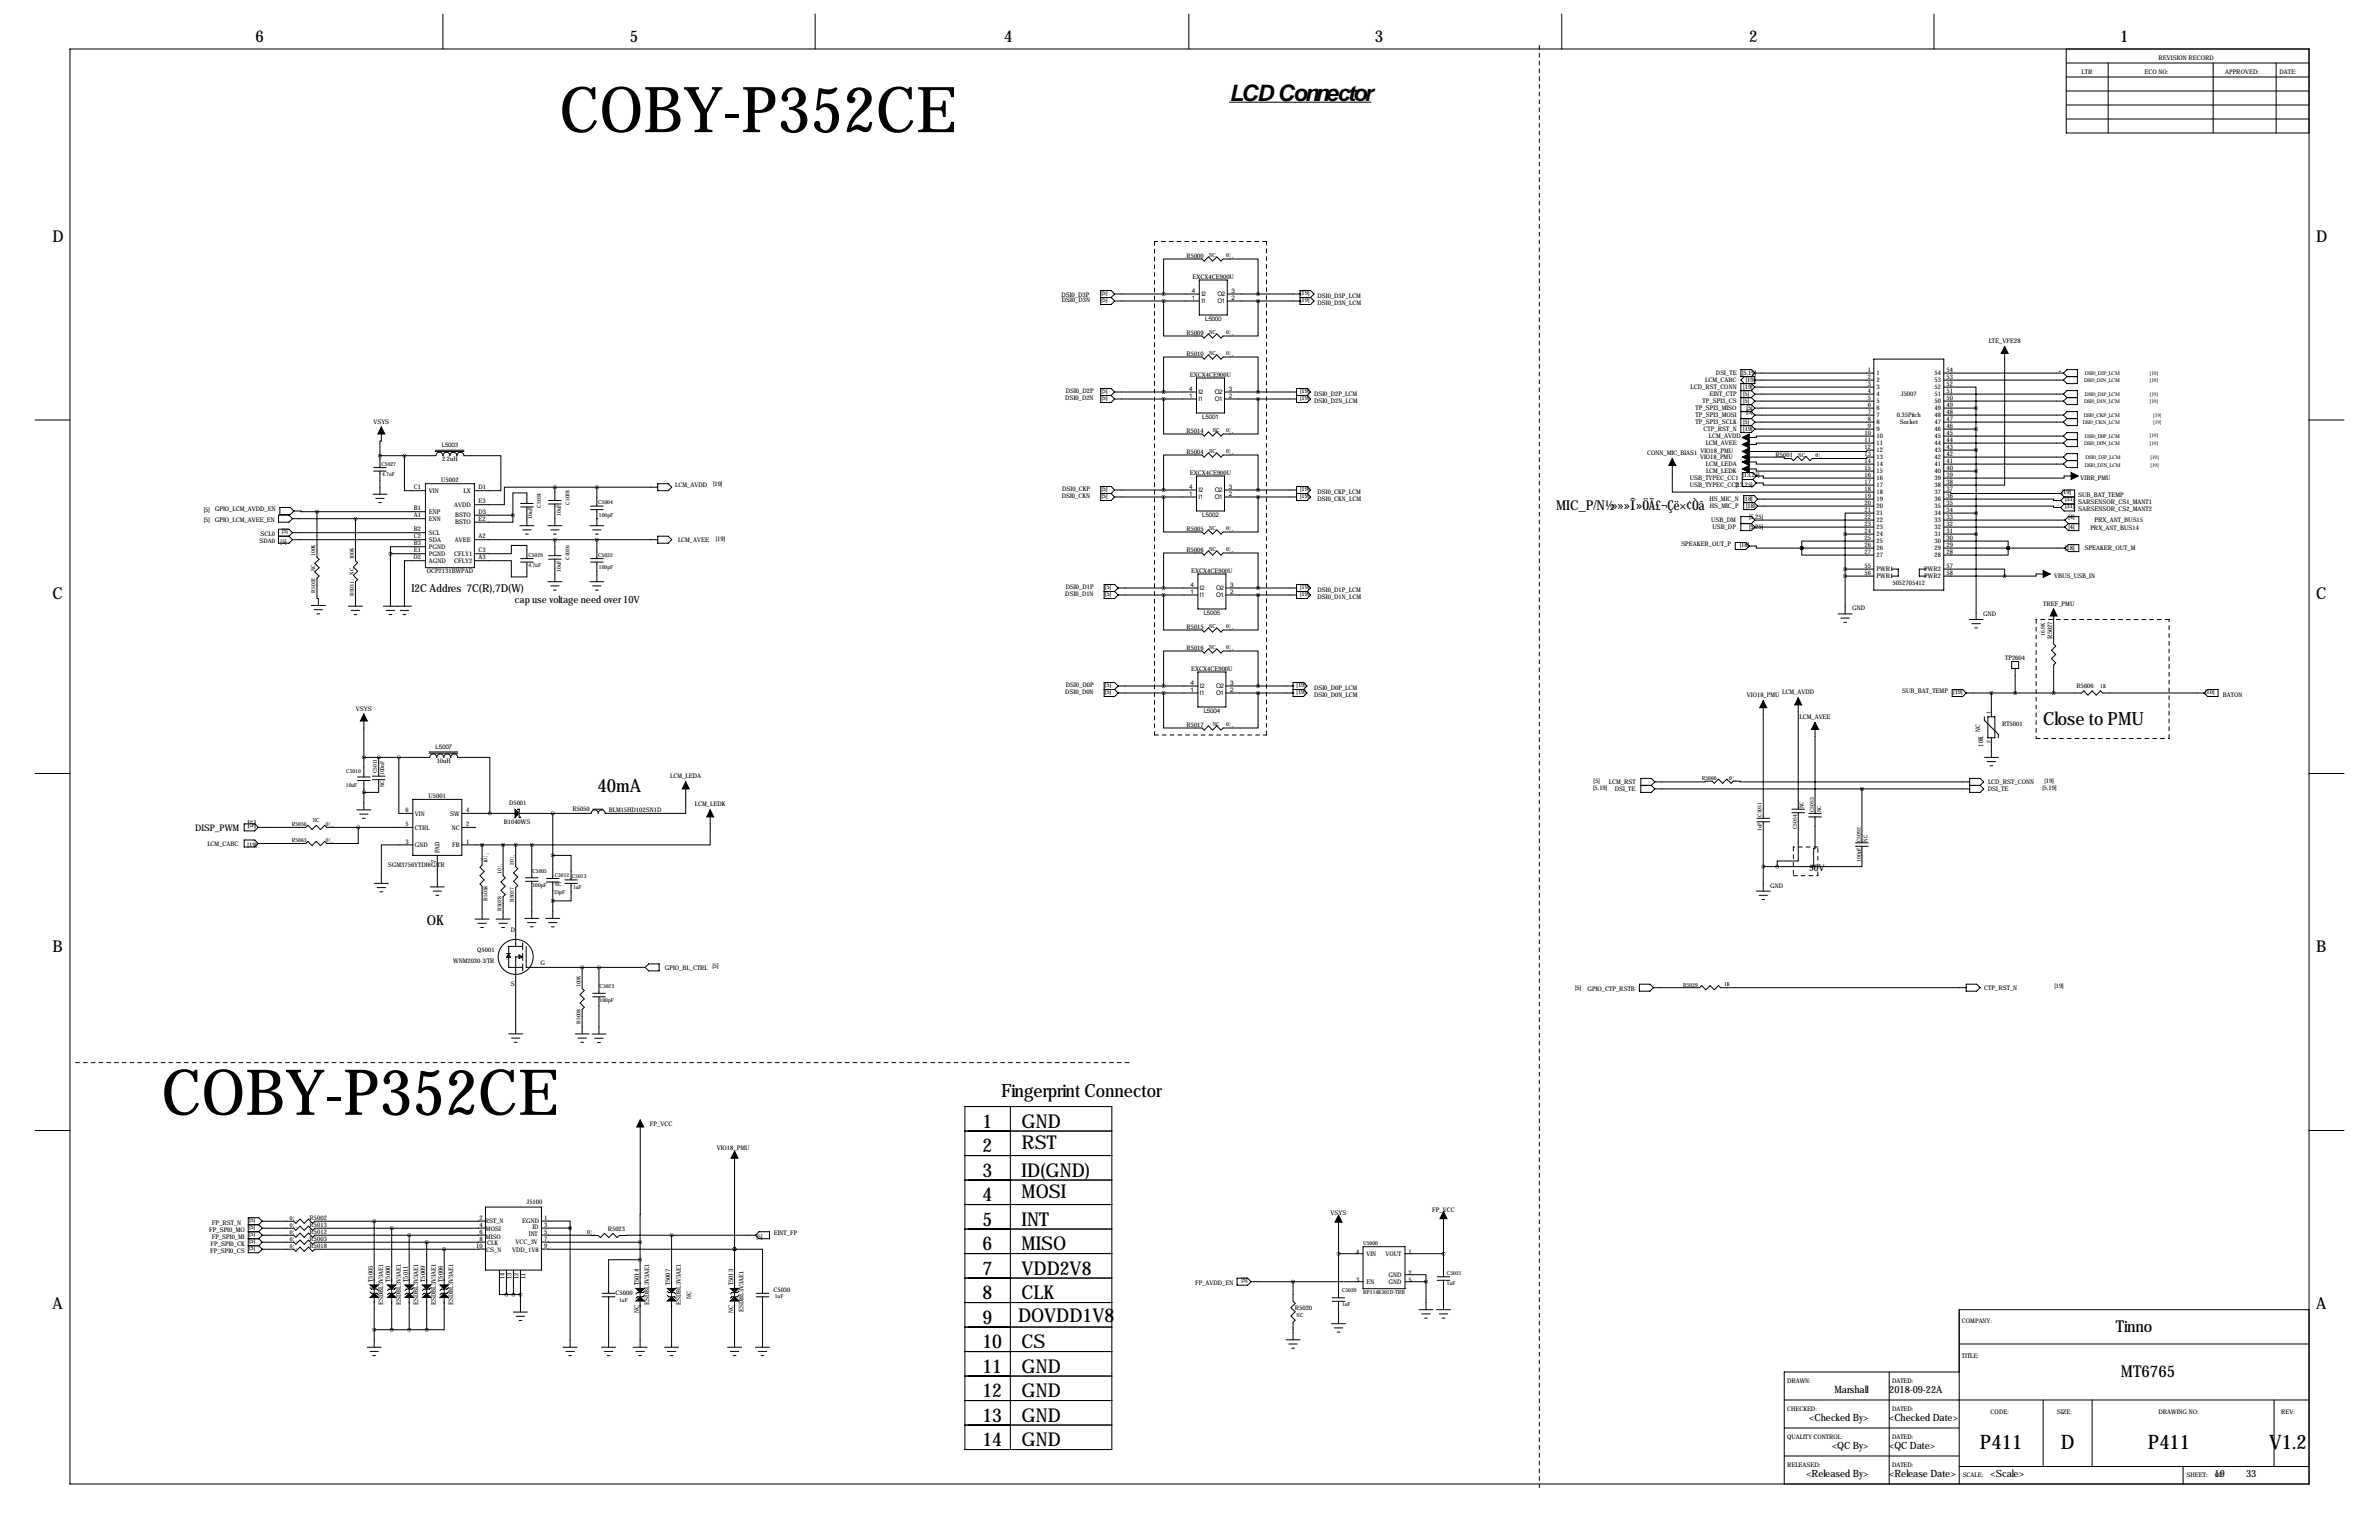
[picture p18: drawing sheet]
<svg xmlns="http://www.w3.org/2000/svg" width="864mm" height="559mm" viewBox="0 0 864 559" stroke-linecap="round" stroke-linejoin="round" font-family="sans-serif">
<defs><g id="words">
<g font-size="23">
<text x="203.1" y="48">COBY-P352CE</text>
<text x="58.6" y="404.5">COBY-P352CE</text>
</g>
<text font-size="8.2" x="446.3" y="36.6">LCD Connector</text>
<g font-size="7.3">
<text x="718.7" y="525.7">P411</text>
<text x="748.1" y="525.7">D</text>
<text x="779.7" y="525.7">P411</text>
<text x="823.7" y="525.7">V1.2</text>
</g>
<g font-size="6.9">
<text x="356.6" y="409.1">1</text>
<text x="370.8" y="409.1">GND</text>
<text x="356.6" y="418">2</text>
<text x="370.8" y="416.8">RST</text>
<text x="356.6" y="426.9">3</text>
<text x="370.8" y="426.9">ID(GND)</text>
<text x="356.6" y="435.8">4</text>
<text x="370.8" y="434.5">MOSI</text>
<text x="356.6" y="444.7">5</text>
<text x="370.8" y="444.7">INT</text>
<text x="356.6" y="453.6">6</text>
<text x="370.8" y="453.6">MISO</text>
<text x="356.6" y="462.5">7</text>
<text x="370.8" y="462.5">VDD2V8</text>
<text x="356.6" y="471.4">8</text>
<text x="370.8" y="471.4">CLK</text>
<text x="369.6" y="479.8">DOVDD1V8</text>
<text x="356.6" y="480.3">9</text>
<text x="356.6" y="489.2">10</text>
<text x="370.8" y="489.2">CS</text>
<text x="356.6" y="498">11</text>
<text x="370.8" y="498">GND</text>
<text x="356.6" y="506.9">12</text>
<text x="370.8" y="506.9">GND</text>
<text x="356.6" y="515.8">13</text>
<text x="370.8" y="515.8">GND</text>
<text x="356.6" y="524.7">14</text>
<text x="370.8" y="524.7">GND</text>
</g>
<g font-size="6.6">
<text x="741.7" y="262.9">Close to PMU</text>
<text x="216.9" y="287.3">40mA</text>
<text x="363.4" y="398.2">Fingerprint Connector</text>
</g>
<g font-size="5.9">
<text x="92.7" y="15.2">6</text>
<text x="228.6" y="15.2">5</text>
<text x="364.5" y="15.2">4</text>
<text x="499.1" y="15.2">3</text>
<text x="635" y="15.2">2</text>
<text x="769.6" y="15.2">1</text>
<text x="19" y="87.6">D</text>
<text x="840.7" y="87.6">D</text>
<text x="19" y="217.2">C</text>
<text x="840.7" y="217.2">C</text>
<text x="19" y="345.4">B</text>
<text x="840.7" y="345.4">B</text>
<text x="19" y="475">A</text>
<text x="840.7" y="475">A</text>
<text x="768.1" y="483.3">Tinno</text>
<text x="769.9" y="499.8">MT6765</text>
</g>
<g font-size="4.9">
<text x="564.9" y="185.2">MIC_P/N½»»»Î»ÖÃ£¬Çë×¢Òâ</text>
<text x="154.9" y="335.8">OK</text>
</g>
<text font-size="4" x="149.4" y="214.9">I2C Addres 7C(R),7D(W)</text>
<g font-size="3.6">
<text x="186.9" y="218.7">cap use voltage need over 10V</text>
<text x="665.9" y="505.4">Marshall</text>
<text x="685.8" y="505.4">2018-09-22A</text>
<text x="656.8" y="515.6">&lt;Checked By&gt;</text>
<text x="685.8" y="515.6">&lt;Checked Date&gt;</text>
<text x="665.1" y="525.7">&lt;QC By&gt;</text>
<text x="685.8" y="525.7">&lt;QC Date&gt;</text>
<text x="655.7" y="535.9">&lt;Released By&gt;</text>
<text x="685.8" y="535.9">&lt;Release Date&gt;</text>
<text x="722.6" y="535.9">&lt;Scale&gt;</text>
<text x="803.9" y="535.9">19</text>
<text x="815.3" y="535.9">33</text>
</g>
<g font-size="3.3">
<text x="89.8" y="299.9">[5]</text>
<text x="70.9" y="301.5">DISP_PWM</text>
<text x="656.8" y="316.1">50V</text>
</g>
<text font-size="2.4" x="719.9" y="270.9" transform="rotate(-90 719.9 270.9)">10K</text>
<g font-size="2.3">
<text x="783.6" y="21.6">REVISION RECORD</text>
<text x="755.6" y="26.7">LTR</text>
<text x="778.5" y="26.7">ECO NO:</text>
<text x="807.7" y="26.7">APPROVED:</text>
<text x="827.5" y="26.7">DATE:</text>
<text x="430.7" y="93.5">R5000</text>
<text x="432.9" y="101.1">EXCX4CE900U</text>
<text x="385.3" y="107.7">DSI0_D3P</text>
<text x="399.8" y="106.9">[5]</text>
<text x="432.6" y="106.2">4</text>
<text x="436.1" y="107.4">I2</text>
<text x="442" y="107.4">O2</text>
<text x="447" y="106.2">3</text>
<text x="471.9" y="106.9">[19]</text>
<text x="478.3" y="107.9">DSI0_D3P_LCM</text>
<text x="385.5" y="109.5">DSI0_D3N</text>
<text x="399.8" y="109.5">[5]</text>
<text x="432.6" y="108.7">1</text>
<text x="436.1" y="110">I1</text>
<text x="442" y="110">O1</text>
<text x="447" y="108.7">2</text>
<text x="471.9" y="109.5">[19]</text>
<text x="478.3" y="110.5">DSI0_D3N_LCM</text>
<text x="437.5" y="116.3">L5000</text>
<text x="430.7" y="121.4">R5009</text>
<text x="721.9" y="124.5">LTE_VFE28</text>
<text x="430.7" y="129">R5010</text>
<text x="431.9" y="136.7">EXCX4CE900U</text>
<text x="622.9" y="136.1">DSI_TE</text>
<text x="632.4" y="136.2">[5,19]</text>
<text x="678" y="135.1">1</text>
<text x="678" y="137.7">2</text>
<text x="681.2" y="135.9">1</text>
<text x="702.2" y="135.9">54</text>
<text x="706.6" y="137.7">53</text>
<text x="706.6" y="135.1">54</text>
<text x="386.9" y="142.5">DSI0_D2P</text>
<text x="399.8" y="142.5">[5]</text>
<text x="431.6" y="141.7">4</text>
<text x="435.1" y="143">I2</text>
<text x="441" y="143">O2</text>
<text x="446" y="141.7">3</text>
<text x="471.9" y="142.5">[19]</text>
<text x="477" y="143.5">DSI0_D2P_LCM</text>
<text x="613.7" y="141.2">LCD_RST_CONN</text>
<text x="619" y="138.7">LCM_CABC</text>
<text x="620.5" y="143.8">EINT_CTP</text>
<text x="632.8" y="143.8">[5]</text>
<text x="632.8" y="141.2">[19]</text>
<text x="633.7" y="138.7">[19]</text>
<text x="678" y="140.2">3</text>
<text x="678" y="142.7">4</text>
<text x="681.2" y="138.4">2</text>
<text x="681.2" y="141">3</text>
<text x="681.2" y="143.5">4</text>
<text x="690" y="143.8">J5007</text>
<text x="702.2" y="143.5">51</text>
<text x="702.2" y="141">52</text>
<text x="702.2" y="138.4">53</text>
<text x="706.6" y="142.7">51</text>
<text x="706.6" y="140.2">52</text>
<text x="386.7" y="145">DSI0_D2N</text>
<text x="399.8" y="145">[5]</text>
<text x="431.6" y="144.3">1</text>
<text x="435.1" y="145.5">I1</text>
<text x="441" y="145.5">O1</text>
<text x="446" y="144.3">2</text>
<text x="471.9" y="145">[19]</text>
<text x="477" y="146.1">DSI0_D2N_LCM</text>
<text x="615.5" y="148.8">TP_SPI3_MISO</text>
<text x="618" y="146.3">TP_SPI3_CS</text>
<text x="632.8" y="146.3">[5]</text>
<text x="634" y="148.9">[5]</text>
<text x="678" y="145.3">5</text>
<text x="678" y="147.8">6</text>
<text x="681.2" y="146.1">5</text>
<text x="681.2" y="148.6">6</text>
<text x="702.2" y="148.6">49</text>
<text x="702.2" y="146.1">50</text>
<text x="706.6" y="147.8">49</text>
<text x="706.6" y="145.3">50</text>
<text x="135.5" y="153.7">VSYS</text>
<text x="436.5" y="151.9">L5001</text>
<text x="615.5" y="151.4">TP_SPI3_MOSI</text>
<text x="615.5" y="153.9">TP_SPI3_SCLK</text>
<text x="632.8" y="153.9">[5]</text>
<text x="634" y="150.1">[5]</text>
<text x="678" y="150.4">7</text>
<text x="678" y="152.9">8</text>
<text x="678" y="155.4">9</text>
<text x="681.2" y="151.1">7</text>
<text x="681.2" y="153.7">8</text>
<text x="688.6" y="151.4">0.35Pitch</text>
<text x="689.6" y="153.9">Socket</text>
<text x="702.2" y="153.7">47</text>
<text x="702.2" y="151.1">48</text>
<text x="706.6" y="155.4">46</text>
<text x="706.6" y="152.9">47</text>
<text x="706.6" y="150.4">48</text>
<text x="430.7" y="157">R5014</text>
<text x="618.4" y="156.5">CTP_RST_N</text>
<text x="619.2" y="161.3">LCM_AVEE</text>
<text x="620.3" y="158.8">LCM_AVDD</text>
<text x="632.8" y="156.5">[19]</text>
<text x="676.8" y="158">10</text>
<text x="676.8" y="160.5">11</text>
<text x="681.2" y="156.2">9</text>
<text x="681.2" y="158.8">10</text>
<text x="681.2" y="161.3">11</text>
<text x="702.2" y="161.3">44</text>
<text x="702.2" y="158.8">45</text>
<text x="702.2" y="156.2">46</text>
<text x="706.6" y="160.5">44</text>
<text x="706.6" y="158">45</text>
<text x="160.4" y="162.3">L5003</text>
<text x="160.5" y="167.4">2.2uH</text>
<text x="430.7" y="164.6">R5004</text>
<text x="597.9" y="165.1">CONN_MIC_BIAS1</text>
<text x="617.1" y="166.6">VIO18_PMU</text>
<text x="617.3" y="164.5">VIO18_PMU</text>
<text x="644.5" y="165.9">R5001</text>
<text x="676.8" y="163.1">12</text>
<text x="676.8" y="165.6">13</text>
<text x="681.2" y="163.8">12</text>
<text x="681.2" y="166.4">13</text>
<text x="702.2" y="166.4">42</text>
<text x="702.2" y="163.8">43</text>
<text x="706.6" y="165.6">42</text>
<text x="706.6" y="163.1">43</text>
<text x="431.9" y="172.2">EXCX4CE900U</text>
<text x="613.4" y="174">USB_TYPEC_CC1</text>
<text x="619.2" y="168.9">LCM_LEDA</text>
<text x="619.3" y="171.4">LCM_LEDK</text>
<text x="632.5" y="173">[13,25]</text>
<text x="676.8" y="168.1">14</text>
<text x="676.8" y="170.7">15</text>
<text x="676.8" y="173.2">16</text>
<text x="681.2" y="168.9">14</text>
<text x="681.2" y="171.5">15</text>
<text x="681.2" y="174">16</text>
<text x="702.2" y="174">39</text>
<text x="702.2" y="171.5">40</text>
<text x="702.2" y="168.9">41</text>
<text x="706.6" y="173.2">39</text>
<text x="706.6" y="170.7">40</text>
<text x="706.6" y="168.1">41</text>
<text x="755.3" y="174">VIBR_PMU</text>
<text x="150.3" y="177.5">C1</text>
<text x="155.7" y="178.8">VIN</text>
<text x="160.2" y="175">U5002</text>
<text x="168.3" y="178.8">LX</text>
<text x="173.7" y="177.5">D1</text>
<text x="245.1" y="176.5">LCM_AVDD</text>
<text x="258.8" y="176.3">[19]</text>
<text x="385.6" y="178.1">DSI0_CKP</text>
<text x="399.8" y="178.1">[5]</text>
<text x="431.6" y="179.8">1</text>
<text x="431.6" y="177.3">4</text>
<text x="435.1" y="178.6">I2</text>
<text x="441" y="178.6">O2</text>
<text x="446" y="177.3">3</text>
<text x="446" y="179.8">2</text>
<text x="471.9" y="178.1">[19]</text>
<text x="478.3" y="179.1">DSI0_CKP_LCM</text>
<text x="613.4" y="176.5">USB_TYPEC_CC2</text>
<text x="629.9" y="176.8">[13,25]</text>
<text x="676.8" y="175.8">17</text>
<text x="676.8" y="178.3">18</text>
<text x="681.2" y="176.5">17</text>
<text x="681.2" y="179.1">18</text>
<text x="702.2" y="179.1">37</text>
<text x="702.2" y="176.5">38</text>
<text x="706.6" y="178.3">37</text>
<text x="706.6" y="175.8">38</text>
<text x="748.4" y="179.3">[19]</text>
<text x="74" y="185.7">[5]</text>
<text x="77.9" y="185.4">GPIO_LCM_AVDD_EN</text>
<text x="150.3" y="185.2">B1</text>
<text x="164.9" y="183.9">AVDD</text>
<text x="173.7" y="182.6">E3</text>
<text x="385.5" y="180.6">DSI0_CKN</text>
<text x="399.8" y="180.6">[5]</text>
<text x="435.1" y="181.1">I1</text>
<text x="441" y="181.1">O1</text>
<text x="471.9" y="180.6">[19]</text>
<text x="478.3" y="181.6">DSI0_CKN_LCM</text>
<text x="620.5" y="181.9">HS_MIC_N</text>
<text x="620.6" y="184.4">HS_MIC_P</text>
<text x="632.8" y="181.6">[18]</text>
<text x="633.9" y="184.4">[18]</text>
<text x="676.8" y="180.8">19</text>
<text x="676.8" y="183.4">20</text>
<text x="676.8" y="185.9">21</text>
<text x="681.2" y="181.6">19</text>
<text x="681.2" y="184.2">20</text>
<text x="702.2" y="184.2">35</text>
<text x="702.2" y="181.6">36</text>
<text x="706.6" y="185.9">34</text>
<text x="706.6" y="183.4">35</text>
<text x="706.6" y="180.8">36</text>
<text x="749.7" y="184.4">[31]</text>
<text x="749.7" y="181.9">[31]</text>
<text x="754.4" y="185.4">SARSENSOR_CS2_MANT2</text>
<text x="754.4" y="182.9">SARSENSOR_CS1_MANT1</text>
<text x="754.4" y="180.3">SUB_BAT_TEMP</text>
<text x="74" y="189.5">[5]</text>
<text x="78" y="189.5">GPIO_LCM_AVEE_EN</text>
<text x="150.3" y="187.7">A1</text>
<text x="155.7" y="186.4">ENP</text>
<text x="155.7" y="189">ENN</text>
<text x="165.3" y="187.7">BSTO</text>
<text x="165.3" y="190.3">BSTO</text>
<text x="173.7" y="186.4">D3</text>
<text x="173.7" y="189">E2</text>
<text x="436.5" y="187.5">L5002</text>
<text x="621.2" y="189.5">USB_DM</text>
<text x="634.9" y="188.2">[5,25]</text>
<text x="676.8" y="188.5">22</text>
<text x="676.8" y="191">23</text>
<text x="681.2" y="186.7">21</text>
<text x="681.2" y="189.2">22</text>
<text x="681.2" y="191.8">23</text>
<text x="702.2" y="191.8">32</text>
<text x="702.2" y="189.2">33</text>
<text x="702.2" y="186.7">34</text>
<text x="706.6" y="191">32</text>
<text x="706.6" y="188.5">33</text>
<text x="750.9" y="188.2">[4]</text>
<text x="760.3" y="189.5">PRX_ANT_BUS15</text>
<text x="94.2" y="197.1">SDA0</text>
<text x="94.6" y="194.6">SCL0</text>
<text x="101.8" y="197.4">[5]</text>
<text x="102.3" y="193.6">[5]</text>
<text x="150.3" y="192.8">B2</text>
<text x="150.3" y="195.3">C2</text>
<text x="150.3" y="197.9">B3</text>
<text x="155.7" y="194.1">SCL</text>
<text x="155.7" y="196.6">SDA</text>
<text x="165.1" y="196.6">AVEE</text>
<text x="173.7" y="195.3">A2</text>
<text x="246.1" y="196.6">LCM_AVEE</text>
<text x="259.8" y="196.4">[19]</text>
<text x="430.7" y="192.5">R5005</text>
<text x="621.6" y="192">USB_DP</text>
<text x="634.9" y="192">[5,25]</text>
<text x="676.8" y="193.5">24</text>
<text x="676.8" y="196.1">25</text>
<text x="681.2" y="194.3">24</text>
<text x="681.2" y="196.9">25</text>
<text x="702.2" y="196.9">30</text>
<text x="702.2" y="194.3">31</text>
<text x="706.6" y="196.1">30</text>
<text x="706.6" y="193.5">31</text>
<text x="750.9" y="192">[4]</text>
<text x="758.8" y="192.3">PRX_ANT_BUS14</text>
<text x="150.1" y="202.9">D2</text>
<text x="150.3" y="200.4">E1</text>
<text x="155.7" y="201.7">PGND</text>
<text x="155.7" y="199.1">PGND</text>
<text x="164.9" y="201.7">CFLY1</text>
<text x="173.7" y="200.4">C3</text>
<text x="173.7" y="202.9">A3</text>
<text x="430.7" y="200.2">R5006</text>
<text x="610.3" y="198.1">SPEAKER_OUT_P</text>
<text x="631.6" y="198.4">[18]</text>
<text x="676.8" y="198.6">26</text>
<text x="676.8" y="201.2">27</text>
<text x="681.2" y="199.4">26</text>
<text x="681.2" y="201.9">27</text>
<text x="702.2" y="201.9">28</text>
<text x="702.2" y="199.4">29</text>
<text x="706.6" y="201.2">28</text>
<text x="706.6" y="198.6">29</text>
<text x="749.7" y="199.7">[18]</text>
<text x="756.8" y="199.6">SPEAKER_OUT_M</text>
<text x="154.9" y="208">OCP2131BWPAD</text>
<text x="155.7" y="204.2">AGND</text>
<text x="164.9" y="204.2">CFLY2</text>
<text x="432.4" y="207.8">EXCX4CE900U</text>
<text x="676.8" y="208.8">56</text>
<text x="676.8" y="206.2">55</text>
<text x="681.2" y="209.6">PWR1</text>
<text x="681.2" y="207">PWR1</text>
<text x="698.5" y="207">PWR2</text>
<text x="698.5" y="209.6">PWR2</text>
<text x="706.6" y="206.2">57</text>
<text x="706.6" y="208.8">58</text>
<text x="745.7" y="209.6">VBUS_USB_IN</text>
<text x="386.9" y="213.6">DSI0_D1P</text>
<text x="401.1" y="213.6">[5]</text>
<text x="432.1" y="215.4">1</text>
<text x="432.1" y="212.9">4</text>
<text x="435.6" y="214.1">I2</text>
<text x="441.5" y="214.1">O2</text>
<text x="446.5" y="212.9">3</text>
<text x="446.5" y="215.4">2</text>
<text x="471.9" y="213.6">[19]</text>
<text x="478.3" y="214.6">DSI0_D1P_LCM</text>
<text x="687" y="212.3">5052705412</text>
<text x="386.7" y="216.2">DSI0_D1N</text>
<text x="401.1" y="216.2">[5]</text>
<text x="435.6" y="216.7">I1</text>
<text x="441.5" y="216.7">O1</text>
<text x="471.9" y="216.2">[19]</text>
<text x="478.3" y="217.2">DSI0_D1N_LCM</text>
<text x="672.3" y="221.5">GND</text>
<text x="741.7" y="219.7">TREF_PMU</text>
<text x="437" y="223">L5005</text>
<text x="719.9" y="223.5">GND</text>
<text x="430.7" y="228.1">R5015</text>
<text x="745" y="231.8" transform="rotate(-90 745 231.8)">R5627</text>
<text x="430.7" y="235.7">R5016</text>
<text x="727.9" y="239.5">TP2604</text>
<text x="432.4" y="243.3">EXCX4CE900U</text>
<text x="386.7" y="251.7">DSI0_D0N</text>
<text x="386.9" y="249.2">DSI0_D0P</text>
<text x="401.1" y="249.2">[5]</text>
<text x="401.1" y="251.7">[5]</text>
<text x="432.1" y="251">1</text>
<text x="432.1" y="248.4">4</text>
<text x="435.6" y="249.7">I2</text>
<text x="441.5" y="249.7">O2</text>
<text x="446.5" y="248.4">3</text>
<text x="446.5" y="251">2</text>
<text x="470.7" y="249.2">[19]</text>
<text x="470.7" y="251.7">[19]</text>
<text x="477" y="250.2">DSI0_D0P_LCM</text>
<text x="647" y="252">LCM_AVDD</text>
<text x="690.5" y="251.5">SUB_BAT_TEMP</text>
<text x="709" y="251.7">[19]</text>
<text x="753.8" y="249.7">R5606</text>
<text x="800.5" y="251.7">[10]</text>
<text x="129.2" y="257.8">VSYS</text>
<text x="435.6" y="252.2">I1</text>
<text x="441.5" y="252.2">O1</text>
<text x="477" y="252.7">DSI0_D0N_LCM</text>
<text x="634.1" y="253">VIO18_PMU</text>
<text x="807" y="252.7">BATON</text>
<text x="430.7" y="263.7">R5017</text>
<text x="437" y="258.6">L5004</text>
<text x="653.2" y="260.9">LCM_AVEE</text>
<text x="726.7" y="263.4">RT5001</text>
<text x="718.8" y="265.6" transform="rotate(-90 718.8 265.6)">NC</text>
<text x="158.1" y="271.8">L5007</text>
<text x="158.5" y="276.9">10uH</text>
<text x="243.3" y="282.4">LCM_LEDA</text>
<text x="578.3" y="286.6">[5,19]</text>
<text x="578.5" y="284.2">[5]</text>
<text x="584" y="284.5">LCM_RST</text>
<text x="586.2" y="286.9">DSI_TE</text>
<text x="721.6" y="287">DSI_TE</text>
<text x="721.7" y="284.4">LCD_RST_CONN</text>
<text x="741.4" y="286.5">[5,19]</text>
<text x="742.1" y="284">[19]</text>
<text x="155.6" y="289.6">U5001</text>
<text x="184.8" y="292.1">D5001</text>
<text x="252.3" y="292.6">LCM_LEDK</text>
<text x="147.1" y="299.7">5</text>
<text x="147.1" y="294.6">6</text>
<text x="150.6" y="295.9">VIN</text>
<text x="163.5" y="295.9">SW</text>
<text x="169.2" y="294.6">4</text>
<text x="169.2" y="299.7">2</text>
<text x="182.9" y="299">B1040WS</text>
<text x="207.8" y="294.4">R5050</text>
<text x="221" y="294.6">BLM15HD102SN1D</text>
<text x="150.6" y="301">CTRL</text>
<text x="164" y="301">NC</text>
<text x="75.3" y="306.8">LCM_CABC</text>
<text x="89.9" y="307.4">[19]</text>
<text x="147.1" y="306.1">3</text>
<text x="150.6" y="307.3">GND</text>
<text x="159.5" y="309.6" transform="rotate(-90 159.5 309.6)">PAD</text>
<text x="164.1" y="307.3">FB</text>
<text x="169.2" y="306.1">1</text>
<text x="140.8" y="314.5">SGM3756YTDI6G/TR</text>
<text x="158.2" y="313.1" transform="rotate(-90 158.2 313.1)">7</text>
<text x="642.6" y="322.1">GND</text>
<text x="185.4" y="338.1">D</text>
<text x="173.2" y="345.4">Q5001</text>
<text x="164.6" y="349.3">WNM2030-3/TR</text>
<text x="196.2" y="350.3">G</text>
<text x="241.3" y="351.8">GPIO_BL_CTRL</text>
<text x="258.6" y="351.3">[5]</text>
<text x="185.4" y="357.9">S</text>
<text x="571.8" y="359.2">[5]</text>
<text x="576.2" y="359.5">GPIO_CTP_RSTB</text>
<text x="720.3" y="359.3">CTP_RST_N</text>
<text x="745.7" y="358.7">[19]</text>
<text x="235.9" y="408.7">FP_VCC</text>
<text x="260.2" y="417.2">VIO18_PMU</text>
<text x="191.1" y="436.7">J5100</text>
<text x="90.4" y="443.4">[5]</text>
<text x="112.4" y="442.6">R5002</text>
<text x="174" y="442.8">2</text>
<text x="176" y="443.8">RST_N</text>
<text x="189.6" y="443.8">EGND</text>
<text x="197.6" y="442.8">1</text>
<text x="483" y="440.9">VSYS</text>
<text x="519.9" y="439.7">FP_VCC</text>
<text x="75.9" y="446.9">FP_SPI0_MO</text>
<text x="76.9" y="449.5">FP_SPI0_MI</text>
<text x="76.9" y="444.4">FP_RST_N</text>
<text x="90.4" y="445.9">[5]</text>
<text x="90.4" y="448.5">[5]</text>
<text x="112.4" y="447.7">R5012</text>
<text x="112.4" y="445.2">R5013</text>
<text x="174" y="445.4">4</text>
<text x="174" y="447.9">6</text>
<text x="176.4" y="446.6">MOSI</text>
<text x="176.4" y="449.4">MISO</text>
<text x="192" y="448.7">INT</text>
<text x="193.3" y="446.1">ID</text>
<text x="197.6" y="445.4">3</text>
<text x="197.6" y="447.9">5</text>
<text x="220.6" y="446.5">R5023</text>
<text x="274.6" y="449.7">[5]</text>
<text x="280.9" y="448.2">EINT_FP</text>
<text x="76.3" y="454.6">FP_SPI0_CS</text>
<text x="76.5" y="452">FP_SPI0_CK</text>
<text x="90.4" y="451">[5]</text>
<text x="90.4" y="453.6">[5]</text>
<text x="112.4" y="452.8">R5018</text>
<text x="112.4" y="450.2">R5003</text>
<text x="172.8" y="453">10</text>
<text x="174" y="450.4">8</text>
<text x="176.5" y="454.3">CS_N</text>
<text x="176.8" y="451.7">CLK</text>
<text x="185.9" y="454.3">VDD_1V8</text>
<text x="187.1" y="451.5">VCC_3V</text>
<text x="197.6" y="450.4">7</text>
<text x="197.6" y="453">9</text>
<text x="492.3" y="454.9">4</text>
<text x="496.1" y="455.7">VIN</text>
<text x="503" y="455.7">VOUT</text>
<text x="511.3" y="454.9">1</text>
<text x="135.3" y="465.1" transform="rotate(-90 135.3 465.1)">T5005</text>
<text x="141.7" y="465.1" transform="rotate(-90 141.7 465.1)">T5000</text>
<text x="148" y="465.1" transform="rotate(-90 148 465.1)">T5011</text>
<text x="154.4" y="465.1" transform="rotate(-90 154.4 465.1)">T5009</text>
<text x="160.7" y="465.1" transform="rotate(-90 160.7 465.1)">T5006</text>
<text x="183.1" y="464.2" transform="rotate(-90 183.1 464.2)">14</text>
<text x="185.6" y="464.2" transform="rotate(-90 185.6 464.2)">13</text>
<text x="188.2" y="464.2" transform="rotate(-90 188.2 464.2)">12</text>
<text x="190.7" y="464.2" transform="rotate(-90 190.7 464.2)">11</text>
<text x="231.9" y="466.4" transform="rotate(-90 231.9 466.4)">T5014</text>
<text x="243.3" y="466.4" transform="rotate(-90 243.3 466.4)">T5007</text>
<text x="266.1" y="466.4" transform="rotate(-90 266.1 466.4)">T5013</text>
<text x="433.8" y="466.3">FP_AVDD_EN</text>
<text x="450.6" y="465.3">[5]</text>
<text x="492.3" y="465.1">3</text>
<text x="496.1" y="465.8">EN</text>
<text x="504" y="463.3">GND</text>
<text x="504" y="465.8">GND</text>
<text x="511.3" y="462.5">2</text>
<text x="511.3" y="465.1">5</text>
<text x="139.1" y="473.5" transform="rotate(-90 139.1 473.5)">ESDBL3V3AE1</text>
<text x="145.5" y="473.5" transform="rotate(-90 145.5 473.5)">ESDBL3V3AE1</text>
<text x="151.8" y="473.5" transform="rotate(-90 151.8 473.5)">ESDBL3V3AE1</text>
<text x="158.2" y="473.5" transform="rotate(-90 158.2 473.5)">ESDBL3V3AE1</text>
<text x="164.5" y="473.5" transform="rotate(-90 164.5 473.5)">ESDBL3V3AE1</text>
<text x="223.5" y="470.1">C5000</text>
<text x="235.7" y="473.5" transform="rotate(-90 235.7 473.5)">ESDBL3V3AE1</text>
<text x="247.1" y="473.5" transform="rotate(-90 247.1 473.5)">ESDBL3V3AE1</text>
<text x="250.9" y="471.2" transform="rotate(-90 250.9 471.2)">NC</text>
<text x="280.8" y="468.8">C5030</text>
<text x="231.9" y="476.3" transform="rotate(-90 231.9 476.3)">NC</text>
<text x="266.1" y="476.3" transform="rotate(-90 266.1 476.3)">NC</text>
<text x="270" y="476" transform="rotate(-90 270 476)">ESDBL3V3AE1</text>
<text x="470" y="475.5">R5020</text>
<text x="712.2" y="480.1">COMPANY:</text>
<text x="712.2" y="492.8">TITLE:</text>
<text x="648.7" y="501.6">DRAWN:</text>
<text x="686.8" y="501.6">DATED:</text>
<text x="648.7" y="511.8">CHECKED:</text>
<text x="686.8" y="511.8">DATED:</text>
<text x="722.6" y="513.1">CODE:</text>
<text x="746.8" y="513.1">SIZE:</text>
<text x="783.6" y="513.1">DRAWING NO:</text>
<text x="828" y="513.1">REV:</text>
<text x="648.7" y="522">QUALITY CONTROL:</text>
<text x="686.8" y="522">DATED:</text>
<text x="648.7" y="532.1">RELEASED:</text>
<text x="686.8" y="532.1">DATED:</text>
<text x="712.5" y="535.9">SCALE:</text>
<text x="793.7" y="535.9">SHEET:</text>
<text x="804" y="535.9">OF</text>
</g>
<text font-size="2.1" x="213.1" y="447.8">0¦¸</text>
<g font-size="2">
<text x="438.9" y="93.4">NC</text>
<text x="445.1" y="93.4">0¦¸</text>
<text x="438.9" y="121.3">NC</text>
<text x="445.1" y="121.3">0¦¸</text>
<text x="438.9" y="128.9">NC</text>
<text x="445.1" y="128.9">0¦¸</text>
<text x="756.9" y="136.1">DSI0_D2P_LCM</text>
<text x="780.4" y="136.1">[19]</text>
<text x="756.5" y="138.7">DSI0_D2N_LCM</text>
<text x="756.9" y="143.8">DSI0_D1P_LCM</text>
<text x="780.4" y="143.7">[19]</text>
<text x="780.4" y="138.7">[19]</text>
<text x="756.5" y="146.3">DSI0_D1N_LCM</text>
<text x="780.4" y="146.3">[19]</text>
<text x="756.1" y="153.9">DSI0_CKN_LCM</text>
<text x="756.4" y="151.4">DSI0_CKP_LCM</text>
<text x="781.7" y="153.9">[19]</text>
<text x="781.7" y="151.4">[19]</text>
<text x="440.2" y="156.9">NC</text>
<text x="445.1" y="156.9">0¦¸</text>
<text x="756.5" y="161.5">DSI0_D0N_LCM</text>
<text x="756.9" y="158.8">DSI0_D0P_LCM</text>
<text x="780.4" y="161.5">[19]</text>
<text x="780.4" y="158.7">[19]</text>
<text x="438.9" y="164.5">NC</text>
<text x="445.1" y="164.5">0¦¸</text>
<text x="652.8" y="165.8">NC</text>
<text x="659" y="165.8">0¦¸</text>
<text x="757.1" y="166.6">DSI0_D3P_LCM</text>
<text x="780.7" y="166.6">[19]</text>
<text x="138.5" y="169">C5027</text>
<text x="138.7" y="172.8">4.7uF</text>
<text x="756.8" y="169.4">DSI0_D3N_LCM</text>
<text x="780.7" y="169.4">[19]</text>
<text x="196.3" y="184.1" transform="rotate(-90 196.3 184.1)">C5024</text>
<text x="206.7" y="183.1" transform="rotate(-90 206.7 183.1)">C5028</text>
<text x="217.2" y="182.9">C5004</text>
<text x="193.2" y="188.2" transform="rotate(-90 193.2 188.2)">10uF</text>
<text x="203.6" y="187.2" transform="rotate(-90 203.6 187.2)">10uF</text>
<text x="217.4" y="187.5">100pF</text>
<text x="438.9" y="192.4">NC</text>
<text x="445.1" y="192.4">0¦¸</text>
<text x="114.4" y="201.7" transform="rotate(-90 114.4 201.7)">100K</text>
<text x="128.4" y="203" transform="rotate(-90 128.4 203)">100K</text>
<text x="191.8" y="202">C5029</text>
<text x="206.7" y="203.1" transform="rotate(-90 206.7 203.1)">C5026</text>
<text x="217.2" y="201.9">C5032</text>
<text x="438.9" y="200">NC</text>
<text x="445.1" y="200">0¦¸</text>
<text x="114.4" y="207.2" transform="rotate(-90 114.4 207.2)">NC</text>
<text x="128.4" y="208.5" transform="rotate(-90 128.4 208.5)">NC</text>
<text x="191.8" y="205.8">4.7uF</text>
<text x="203.6" y="207.5" transform="rotate(-90 203.6 207.5)">10uF</text>
<text x="217.4" y="206.5">100pF</text>
<text x="114.4" y="215.1" transform="rotate(-90 114.4 215.1)">R5032</text>
<text x="128.4" y="216.3" transform="rotate(-90 128.4 216.3)">R5031</text>
<text x="438.9" y="228">NC</text>
<text x="445.1" y="228">0¦¸</text>
<text x="742.3" y="230.7" transform="rotate(-90 742.3 230.7)">16.9K</text>
<text x="438.9" y="235.6">NC</text>
<text x="445.1" y="235.6">0¦¸</text>
<text x="762.4" y="249.6">1K</text>
<text x="440.2" y="263.5">NC</text>
<text x="445.1" y="263.5">0¦¸</text>
<text x="722.6" y="259.1" transform="rotate(-90 722.6 259.1)">1</text>
<text x="722.6" y="269.7" transform="rotate(-90 722.6 269.7)">2</text>
<text x="125.7" y="280.6">C5010</text>
<text x="136.8" y="280.6" transform="rotate(-90 136.8 280.6)">C5011</text>
<text x="139.4" y="281.3" transform="rotate(-90 139.4 281.3)">100nF</text>
<text x="125.6" y="285.6">10uF</text>
<text x="139.4" y="285.7" transform="rotate(-90 139.4 285.7)">NC</text>
<text x="617.7" y="282.9">R5060</text>
<text x="627.7" y="282.9">0¦¸</text>
<text x="654.7" y="293.2" transform="rotate(-90 654.7 293.2)">NC</text>
<text x="105.9" y="299.6">R5056</text>
<text x="113.6" y="298.3">NC</text>
<text x="118.3" y="299.6">0¦¸</text>
<text x="639.5" y="296.4" transform="rotate(-90 639.5 296.4)">C5051</text>
<text x="658.4" y="294.7" transform="rotate(-90 658.4 294.7)">C5053</text>
<text x="661.1" y="294.8" transform="rotate(-90 661.1 294.8)">NC</text>
<text x="105.9" y="305.5">R5063</text>
<text x="118.3" y="305.5">0¦¸</text>
<text x="639.5" y="301.6" transform="rotate(-90 639.5 301.6)">1uF</text>
<text x="652.3" y="300.9" transform="rotate(-90 652.3 300.9)">C5054</text>
<text x="675.5" y="305.5" transform="rotate(-90 675.5 305.5)">C5092</text>
<text x="677.9" y="305.4" transform="rotate(-90 677.9 305.4)">NC</text>
<text x="176.9" y="313.3" transform="rotate(-90 176.9 313.3)">10¦¸</text>
<text x="182" y="317.1" transform="rotate(-90 182 317.1)">10¦¸</text>
<text x="186.6" y="313.8" transform="rotate(-90 186.6 313.8)">20¦¸</text>
<text x="193.3" y="316.7">C5005</text>
<text x="675.5" y="312.7" transform="rotate(-90 675.5 312.7)">100pF</text>
<text x="193.3" y="321.8">100pF</text>
<text x="201.4" y="318.2">C5012</text>
<text x="201.4" y="321.4">NC</text>
<text x="207.6" y="318.4">C5013</text>
<text x="208" y="322.4">1uF</text>
<text x="176.9" y="326.8" transform="rotate(-90 176.9 326.8)">R5058</text>
<text x="186.6" y="327.3" transform="rotate(-90 186.6 327.3)">R5027</text>
<text x="201" y="324.5">33pF</text>
<text x="182" y="330.6" transform="rotate(-90 182 330.6)">R5028</text>
<text x="210.7" y="358.2" transform="rotate(-90 210.7 358.2)">100K</text>
<text x="217.7" y="358.6">C5023</text>
<text x="611" y="358">R5029</text>
<text x="625.9" y="357.9">1K</text>
<text x="217.7" y="363.7">100pF</text>
<text x="210.7" y="371.5" transform="rotate(-90 210.7 371.5)">R5008</text>
<text x="105.2" y="442.5">0¦¸</text>
<text x="105.2" y="447.6">0¦¸</text>
<text x="105.2" y="445.1">0¦¸</text>
<text x="105.2" y="452.7">0¦¸</text>
<text x="105.2" y="450.1">0¦¸</text>
<text x="494.8" y="451.8">U5000</text>
<text x="525.3" y="462.6">C5021</text>
<text x="525.3" y="466.4">1uF</text>
<text x="224.7" y="472.4">1uF</text>
<text x="281.3" y="471.1">1uF</text>
<text x="487.2" y="468.9">C5020</text>
<text x="494.8" y="469.5">RP114K301D-TRB</text>
<text x="470.7" y="477.9">NC</text>
<text x="487.2" y="474">1uF</text>
</g>
</g></defs>
<g fill="none" stroke="#000" stroke-width=".36">
<path d="M25.4 17.8h812.8v520.7h-812.8zM160.8 5.1v12.7M295.9 5.1v12.7M431.5 5.1v12.7M566.9 5.1v12.7M702.1 5.1v12.7M750.1 17.8v30.5h88.1M446.3 37.1h51.4M750.1 38.1h88.1M750.1 33h88.1M750.1 27.9h88.1M750.1 22.9h88.1"/>
<path d="M765.3 22.9v25.4M803.4 22.9v25.4M826.3 22.9v25.4M750.1 43.2h88.1M399.5 107.9h3.9M403.4 107.9l1.2 1.3M404.6 109.2h30.8M404.6 106.7h30.8M404.6 106.7l-1.2-1.3h-3.9v5.1h3.9l1.2-1.3M404.6 106.7l-1.2 1.2M422.4 106.7v-12.7h14l.7 .7 1.6-1.5 1.5 1.5 1.5-1.5 1.5 1.5 .8-.7h12.7v12.7M422.4 109.2v12.7h14l.7 .8 1.6-1.5 1.5 1.5 1.5-1.5 1.5 1.5 .8-.8h12.7v-12.7"/>
<path d="M435.4 101.6h10.1v12.7h-10.1zM445.5 109.2h26.4M445.5 106.7h26.4M471.9 107.9h3.8M471.9 105.4h3.8l1.3 1.3-1.3 1.2 1.3 1.3-1.3 1.3h-3.8zM434.3 137.2h10.2v12.7h-10.2zM633.2 136.7l-1.2 1.2 1.2 1.3M635.8 139.2l1.2 1.3M637 135.4h43.2M637 137.9h43.2M637 135.4l-1.2-1.3h-3.8v2.6h5v2.5h-5v17.8h3.8l1.2-1.3M637 135.4l-1.2 1.3"/>
<path d="M680.2 130.3h25.4v83.8h-25.4zM705.6 135.4h43.4M705.6 137.9h43.4M727.7 125.7v50.3h-22.1M747.6 134.7h.1M749 135.4l1.3-1.3h3.8v5.1h-3.8l-1.3-1.3M749 135.4l1.3 1.3M750.3 136.7l-1.3 1.2M750.3 136.7h3.8M12.7 152.4h12.7M138.4 154.9v5.1h-.5v5.4M399.5 143.5h3.9"/>
<path d="M403.4 143.5l1.2 1.3M404.6 144.8h29.7M404.6 142.2h29.7M404.6 142.2l-1.2-1.2h-3.9v5.1h3.9l1.2-1.3M404.6 142.2l-1.2 1.3M422.4 142.2v-12.7h14l.7 .8 1.6-1.5 1.5 1.5 1.5-1.5 1.5 1.5 .8-.8h12.7v12.7M422.4 144.8v12.7h14l.7 .7 1.6-1.5 1.5 1.5 1.5-1.5 1.5 1.5 .8-.7h12.7v-12.7M444.5 144.8h26.2M444.5 142.2h26.2M470.7 141h3.8l1.2 1.2-1.2 1.3 1.2 1.3-1.2 1.3h-3.8zM470.7 143.5h3.8M632 151.9h3.8"/>
<path d="M632 154.4h3.8M632 149.4h3.8M632 144.3h3.8M632 146.8h3.8M632 141.7h3.8M635.8 141.7l1.2 1.3M635.8 144.3l1.2 1.2M635.8 146.8l1.2 1.3M635.8 149.4l1.2 1.2M635.8 151.9l1.2 1.3M635.8 154.4l1.2 1.3M637 140.5h43.2"/>
<path d="M637 143h43.2M637 145.5h43.2M637 148.1h43.2M637 150.6h43.2M637 153.2h43.2M637 155.7h43.2M637 140.5l-1.2 1.2M637 143l-1.2 1.3M637 145.5l-1.2 1.3M637 148.1l-1.2 1.3M637 150.6l-1.2 1.3M637 153.2l-1.2 1.2"/>
<path d="M680.2 158.2h-42.7v.6h-5M705.6 140.5h11.7v7.6M705.6 143h43.4M705.6 145.5h43.4M705.6 148.1h11.7M705.6 150.6h43.4M705.6 153.2h43.4M705.6 155.7h11.7M705.6 158.2h43.4M717.3 148.1v15.2M749 143l1.3-1.3h3.8v5.1h-3.8l-1.3-1.3M749 150.6l1.3-1.2h3.8v5h-3.8l-1.3-1.2"/>
<path d="M749 158.2l1.3-1.2h3.8v5.1h-3.8l-1.3-1.3M749 158.2l1.3 1.3M749 150.6l1.3 1.3M749 143l1.3 1.3M750.3 159.5l-1.3 1.3M750.3 159.5h3.8M750.3 151.9l-1.3 1.3M750.3 151.9h3.8M750.3 144.3l-1.3 1.2M750.3 144.3h3.8M838.2 152.4h12.7M135.4 179.3h5.1"/>
<path d="M135.6 170.9h4.6M135.6 169.7h4.6M137.9 165.4h20.3a1.27 1.27 0 0 1 1.3-1.3 1.27 1.27 0 0 1 1.3 1.3 1.27 1.27 0 0 1 1.3-1.3 1.27 1.27 0 0 1 1.2 1.3 1.27 1.27 0 0 1 1.3-1.3 1.27 1.27 0 0 1 1.3 1.3 1.27 1.27 0 0 1 1.2-1.3 1.27 1.27 0 0 1 1.3 1.3h13.4v12.7h-9.6M137.9 165.4v4.3M137.9 170.9v8.4M146.8 165.4v12.7h7.6M154.4 175.5h17.8v30.5h-17.8zM158 163.8h10.4M158 163.4h10.4M201.4 176.8h-18.3v6.3h-10.9M201.4 176.8v4.8M201.4 176.8h37.4"/>
<path d="M216.7 176.8v6.8M238.8 175.5h3.8l1.2 1.3-1.2 1.3h-3.8zM399.5 179.1h3.9M403.4 179.1l1.2 1.2M404.6 177.8l-1.2-1.3h-3.9v5.1h3.9l1.2-1.3M404.6 177.8h29.7M404.6 177.8l-1.2 1.3M422.4 177.8v-12.7h14l.7 .8 1.6-1.6 1.5 1.6 1.5-1.6 1.5 1.6 .8-.8h12.7v12.7M434.3 172.7h10.2v12.7h-10.2zM444.5 177.8h26.2M470.7 176.5h3.8l1.2 1.3-1.2 1.3 1.2 1.2-1.2 1.3h-3.8zM470.7 179.1h3.8"/>
<path d="M607.1 166.4v12.2h73.1M632.5 165.9h15.2v.5h2.5l.8 .7 1.5-1.5 1.5 1.5 1.6-1.5 1.5 1.5 .8-.7h19.8v-.5h2.5M632.5 167.6h5v.8h42.7M632.5 170.2h5v.7h42.7M632.5 174h3.8M636.3 174l1.2 1.3M637.5 172.7h2.6v.8h40.1M637.5 175.3h2.6v.7h40.1M637.5 172.7l-1.2-1.3h-3.8v5.1h3.8l1.2-1.2M637.5 172.7l-1.2 1.3M680.2 160.8h-42.7v.5h-5M680.2 163.3h-2.5v.5h-45.2"/>
<path d="M705.6 178.6h2.6v.5h39.8M705.6 170.9h11.7M705.6 163.3h11.7M705.6 160.8h43.4M705.6 165.9h43.4M705.6 168.4h43.4M717.3 163.3v7.6M717.3 170.9v53.9M748 179.1l1.3-1.3h3.8v7.6h-3.8l-1.3-1.3M748 179.1l1.3 1.2M749 165.9l1.3-1.3h3.8v5.1h-3.8l-1.3-1.3M749 165.9l1.3 1.2"/>
<path d="M750.3 167.1l-1.3 1.3M750.3 167.1h3.8M754.4 172.7h-5.1v.8h-43.7M101.1 186.9h3.8l1.3 1.3-1.3 1.3h-3.8zM101.1 194.6h3.8M101.6 184.1h3.8l1.3 1.3-1.3 1.3h-3.8zM104.9 194.6l1.3 1.2M106.2 188.2h48.2M106.2 193.3h48.2M106.2 195.8h48.2M106.2 193.3l-1.3-1.3h-3.8v5.1h3.8l1.3-1.3M106.2 193.3l-1.3 1.3"/>
<path d="M106.7 185.4l8.4 .3M115.1 185.7v16.5l.7 .7-1.5 1.6 1.5 1.5-1.5 1.5 1.5 1.5-.7 .8v7.4h.5v2.5M115.1 185.7h39.3M129 188.2v15.3l.8 .7-1.5 1.5 1.5 1.6-1.5 1.5 1.5 1.5-.8 .8v8.9M136.4 180.8h3M137.4 182.4h1M154.4 198.4h-12.7v2.5M172.2 195.8h66.6M172.2 186.9h14M186.2 186.9v2.6h-14M188.7 190.8h5.1M189 183.9h4.5"/>
<path d="M189 182.7h4.5M189.7 192.3h3.1M190.8 193.8h1M191.3 182.7v-3.8h-5.1v8M191.3 183.9v6.9M198.9 190.8h5.1M199.1 182.9h4.6M199.1 181.6h4.6M199.9 192.3h3M200.9 193.8h1M201.4 182.9v7.9M201.4 195.8v5.8"/>
<path d="M214.1 190.8h5.1M214.4 184.9h4.5M214.4 183.6h4.5M215.1 192.3h3.1M216.2 193.8h1M216.7 188.2h.1M216.7 184.9v5.9M216.7 195.8v6.9M238.8 194.6h3.8l1.2 1.2-1.2 1.3h-3.8zM404.6 180.3h29.7M422.4 180.3v12.7h14l.7 .8 1.6-1.5 1.5 1.5 1.5-1.5 1.5 1.5 .8-.8h12.7v-12.7M444.5 180.3h26.2"/>
<path d="M629.9 196.8h3.8l1.3 1.3-1.3 1.3h-3.8zM632 190h3.8M633 182.4h3.8M635 198.1h2.5v.8h16.5M635.8 190l1.2 1.3M636.8 182.4l1.2 1.2M637 188.7h43.2M637 191.3h43.2M637 188.7l-1.2-1.2h-3.8v5h3.8l1.2-1.2M637 188.7l-1.2 1.3M638 181.1l-1.2-1.3h-3.8v5.1h3.8l1.2-1.3M638 183.6h42.2"/>
<path d="M638 181.1h42.2M638 181.1l-1.2 1.3M654 198.9v2.5h26.2M654 198.9h.1M654 198.9h26.2M669.8 193.8h10.4M669.8 193.8v29M680.2 186.2h-10.4v7.6M680.2 196.3h-26.2v2.6M705.6 196.3h23.4v2.6M705.6 183.6h39.9v.5h2.5M705.6 181.1h39.9v.5h2.5"/>
<path d="M705.6 186.2h11.7M705.6 188.7h44M705.6 191.3h44M705.6 193.8h11.7M705.6 198.9h44M729 198.9v2.5h-23.4M729 198.9h.1M748 181.6l1.3 1.3M749.3 182.9h3.8M749.3 180.3h3.8M749.3 182.9l-1.3 1.2M749.3 180.3l-1.3 1.3"/>
<path d="M749.6 188.7l1.2-1.2h3.8v5h-3.8l-1.2-1.2M749.6 198.9l1.2-1.3h3.8v2.6h-3.8zM749.6 188.7l1.2 1.3M750.8 190h3.8M750.8 190l-1.2 1.3M113 219.7h5.1M126.5 220h5.1M139.2 220h10.2M141.7 200.9h12.7M141.7 200.9v19.1M154.4 203.5h-7.6v16.5M172.2 200.9h13.4v-3h5.7v4.8"/>
<path d="M172.2 203.5h13.4v5.8h5.7v-5.3M189 204h4.5M189 202.7h4.5M198.9 211.1h5.1M199.1 202.9h4.6M199.1 201.6h4.6M199.9 212.6h3M200.9 214.1h1M201.4 202.9v8.2M214.1 211.1h5.1M214.4 204h4.5M214.4 202.7h4.5"/>
<path d="M215.1 212.6h3.1M216.2 214.1h1M216.7 204v7.1M400.8 214.6h3.8M404.6 214.6l1.3 1.3M405.9 215.9h28.9M405.9 213.4h28.9M405.9 213.4l-1.3-1.3h-3.8v5.1h3.8l1.3-1.3M405.9 213.4l-1.3 1.2M422.4 213.4v-12.7h14l.7 .7 1.6-1.5 1.5 1.5 1.5-1.5 1.5 1.5 .8-.7h12.7v12.7M422.4 215.9v12.7h14l.7 .8 1.6-1.6 1.5 1.6 1.5-1.6 1.5 1.6 .8-.8h12.7v-12.7M434.8 208.3h10.2v12.7h-10.2z"/>
<path d="M445 215.9h25.7M445 213.4h25.7M470.7 212.1h3.8l1.2 1.3-1.2 1.2 1.2 1.3-1.2 1.3h-3.8zM470.7 214.6h3.8M669.8 206.5h10.4M669.8 209h10.4M686.6 206.5h2.5v2.5h-2.5M699.3 206.5h-2.6v2.5h2.6M705.6 206.5h22.1v2.5M705.6 209h22.1M744.2 208.3h-5.1v.7h-11.4M114 221.2h3.1"/>
<path d="M115.1 222.8h1M127.5 221.5h3.1M128.5 223h1M140.2 221.5h3.1M141.2 223h1M145.3 221.5h3M146.3 223h1M667.3 222.8h5M668.3 224.3h3M669.3 225.8h1M714.8 224.8h5.1M715.8 226.3h3.1"/>
<path d="M716.8 227.8h1.1M745.5 221v12.7l.8 .7-1.6 1.6 1.6 1.5-1.6 1.5 1.6 1.5-.8 .8v10.2M132.1 259.1v22.8M400.8 250.2h3.8M404.6 250.2l1.3 1.3M405.9 251.5h28.9M405.9 248.9h28.9M405.9 248.9l-1.3-1.3h-3.8v5.1h3.8l1.3-1.2M405.9 248.9l-1.3 1.3M422.4 248.9v-12.7h14l.7 .8 1.6-1.5 1.5 1.5 1.5-1.5 1.5 1.5 .8-.8h12.7v12.7M422.4 251.5v12.7h14l.7 .7 1.6-1.5 1.5 1.5 1.5-1.5 1.5 1.5 .8-.7h12.7v-12.7M434.8 243.8h10.2v12.7h-10.2z"/>
<path d="M445 251.5h24.4M445 248.9h24.4M469.4 247.6h3.8l1.3 1.3-1.3 1.3 1.3 1.3-1.3 1.2h-3.8zM469.4 250.2h3.8M640.1 254.3v42.6M652.8 253.2v40.4M708.7 250.2h3.8l1.2 1.3-1.2 1.2h-3.8zM713.7 251.5h41.9l.8-.8 1.5 1.5 1.6-1.5 1.5 1.5 1.5-1.5 .8 .8h36.8M722.9 251.5v8.6M730.2 240h2.6v2.6h-2.6zM731.5 242.6v8.9M800.1 251.5l1.3-1.3h3.8v2.5h-3.8z"/>
<path d="M132.1 274.8h23.9a1.27 1.27 0 0 1 1.3-1.2 1.27 1.27 0 0 1 1.2 1.2 1.27 1.27 0 0 1 1.3-1.2 1.27 1.27 0 0 1 1.3 1.2 1.27 1.27 0 0 1 1.3-1.2 1.27 1.27 0 0 1 1.2 1.2 1.27 1.27 0 0 1 1.3-1.2 1.27 1.27 0 0 1 1.3 1.2h11.6v20.3M137.5 274.8v6.8M144.8 274.8v20.3h5.1M155.8 273.3h10.4M155.8 272.8h10.4M658.9 262.1v33M720.3 274.8h5.1M720.3 260.1v1.3l5.1 5v1.3M721.4 276.4h3M721.6 260.1h2.6v7.6h-2.6zM722.4 277.9h1M722.9 267.7v7.1"/>
<path d="M12.7 280.7h12.7M88.6 299h3.9l1.2 1.2-1.2 1.3h-3.9zM129.5 293.9h5.1M129.8 281.9h4.6M129.8 283.2h4.6M130.6 295.4h3M131.6 296.9h1M132.1 283.2v10.7M135.2 282.9h4.6M135.2 281.6h4.6M137.5 282.9v4.6h-5.4M149.9 290.1h17.7v20.3h-17.7z"/>
<path d="M188 293.9v-.3h.5v3.1h.5v-.3M200.7 295.1v23.7M215.1 293.6h3.8M248.9 283.7v11.4h-29.2a1.27 1.27 0 0 0-1.3-1.2 1.27 1.27 0 0 0-1.2 1.2 1.27 1.27 0 0 0-1.3-1.2 1.27 1.27 0 0 0-1.3 1.2h-47M257.8 293.9v12.7h-64.8M595.6 285h3.8M599.4 285l1.3 1.3M600.7 283.7h18.3v-.2h2.5l.8 .7 1.5-1.5 1.5 1.5 1.6-1.5 1.5 1.5 .8-.7h2.5v.2h83.3M600.7 283.7l-1.3 1.3M600.7 283.7l-1.3-1.3h-3.8v5.1h3.8l1.3-1.2M600.7 286.3h114.3M637.8 296.9h4.6"/>
<path d="M637.8 298.2h4.6M640.1 298.2v25.1M650.5 293.6h4.6M650.5 294.9h4.6M652.8 294.9v17.5h-7.6v2.1M656.6 295.1h4.6M656.6 296.4h4.6M658.9 296.4v11.4h-.5v6.7M675.9 286.3v19.5M715 285h3.8M715 282.4h3.8l1.3 1.3-1.3 1.3 1.3 1.3-1.3 1.2h-3.8zM838.2 280.7h12.7"/>
<path d="M88.6 304.8h3.9l1.2 1.3-1.2 1.2h-3.9zM93.7 300.2h17.3l.8-.7 1.5 1.5 1.5-1.5 1.5 1.5 1.6-1.5 .7 .7h31.3M130 300.2v5.9h-11.4l-.7-.8-1.6 1.5-1.5-1.5-1.5 1.5-1.5-1.5-.8 .8h-17.3M149.9 306.6h-11.5v13.9M158.7 310.4v11.4M167.6 300.2h5.1M167.6 306.6h25.4M175 306.6v7.3l-.8 .8 1.6 1.5-1.6 1.6 1.6 1.5-1.6 1.5 .8 .8v11.9M182.6 306.6v11.2l.8 .7-1.5 1.5 1.5 1.6-1.5 1.5 1.5 1.5-.8 .8v8.1M187.2 306.6v7.9l.8 .7-1.6 1.5 1.6 1.6-1.6 1.5 1.6 1.5-.8 .8v21.3M190.8 319.8h4.5M190.8 318.5h4.5"/>
<path d="M193 306.6v11.9M193 319.8v13.4M198.4 318.8h4.5M200.7 310.4h6.6v8.9M205 319.3h4.6M640.1 314.5h18.3M673.6 307.1h4.6M673.6 305.8h4.6M675.9 307.1v7.4h-17.5M135.9 320.5h5.1M136.9 322.1h3.1M137.9 323.6h1"/>
<path d="M156.2 321.8h5.1M157.2 323.3h3.1M158.2 324.9h1.1M172.5 333.5h5M173.5 335h3M174.5 336.5h1M180.1 333.5h5.1M181.1 335h3M182.1 336.5h1M190.5 333.2h5.1M191.5 334.8h3.1M192.5 336.3h1"/>
<path d="M198.1 333.2h5.1M198.4 320h4.5M199.1 334.8h3.1M200.2 336.3h1M200.7 320v13.2M205 320.5h4.6M207.3 320.5v6.4h-6.6M637.5 323.3h5.1M638.6 324.9h3M639.6 326.4h1M183.8 346h1.6M184.7 346l-.8 1.3h1.4l-.6-1.2"/>
<path d="M189.6 347.2l-1.2 .6v-1.3l1.3 .7h-2.5v28M189.7 342.1v2.6M189.7 345.9v2.6M189.7 349.8v2.5M189.7 343.4h-5v7.6h5M191 343.4v7.6h43.2M211.3 351v7.6l.8 .8-1.5 1.5 1.5 1.6-1.5 1.5 1.5 1.5-.8 .8v8.9M217.4 351v9.4M235.5 349.8h3.8v2.5h-3.8l-1.3-1.3zM595.1 357.1h3.8l1.3 1.3-1.3 1.3h-3.8zM600.2 358.4h16.8l.7-.8 1.6 1.6 1.5-1.6 1.5 1.6 1.5-1.6 .8 .8h89.1M713.7 357.1h3.8l1.3 1.3-1.3 1.3h-3.8z"/>
<path d="M184.7 375.2h5M185.7 376.7h3M186.7 378.2h1M208.8 375.2h5.1M209.8 376.7h3.1M210.8 378.2h1M214.9 375.2h5.1M215.1 361.7h4.6M215.1 360.4h4.6M215.9 376.7h3M216.9 378.3h1M217.4 361.7v13.5"/>
<path d="M12.7 410.2h12.7M232.4 406.4v44.3M266.6 417.7v71.1M350.3 401.5h53.3v124.5h-53.3zM350.3 410.4h53.3M350.3 419.3h53.3M366.8 401.5v124.5M838.2 410.2h12.7M176.2 438h20.3v22.9h-20.3zM350.3 428.2h53.3M350.3 437.1h53.3M524 439.7v23.6"/>
<path d="M90.1 452h3.8M90.1 449.5h3.8M90.1 446.9h3.8M90.1 444.4h3.8M93.9 449.5l1.3 1.2M93.9 444.4l1.3 1.3M93.9 446.9l1.3 1.3M93.9 452l1.3 1.3M95.2 448.2h11.4l.8 .8 1.5-1.6 1.5 1.6 1.6-1.6 1.5 1.6 .7-.8h34.3M95.2 443.1h11.4l.8 .8 1.5-1.5 1.5 1.5 1.6-1.5 1.5 1.5 .7-.8h21.6M95.2 453.3h11.4l.8 .8 1.5-1.6 1.5 1.6 1.6-1.6 1.5 1.6 .7-.8h47M95.2 450.7h11.4l.8 .8 1.5-1.5 1.5 1.5 1.6-1.5 1.5 1.5 .7-.8h40.7"/>
<path d="M95.2 445.7h11.4l.8 .7 1.5-1.5 1.5 1.5 1.6-1.5 1.5 1.5 .7-.7h28M95.2 450.7l-1.3 1.3M95.2 443.1l-1.3-1.2h-3.8v12.7h3.8l1.3-1.3M95.2 445.7l-1.3 1.2M95.2 448.2l-1.3 1.3M95.2 443.1l-1.3 1.3M135.8 443.1v45.7M142.2 445.7v36.8M148.5 448.2v34.3M154.9 450.7v31.8M161.2 453.3v29.2h-6.3M176.2 453.2l-15 .1"/>
<path d="M176.2 450.7h-21.3M176.2 445.6l-34 .1M176.2 443.1h-40.4M176.2 448.2h-27.7M196.5 448.2l20.7 .1 .7 .8 1.6-1.6 1.5 1.6 1.5-1.6 1.5 1.6 .8-.8 19-.1M196.5 450.7h35.9M196.5 453.2l70.1 .1M196.5 445.6h10.5M196.5 443.1h10.5v2.5M207 445.6v43.2M232.4 457.1h-11.5v12.2M232.4 450.7v38.1"/>
<path d="M243.8 448.2v40.6M243.8 448.2h30.5M266.6 453.3h.1M266.6 453.3h10.2v16M274.3 448.2l1.2-1.3h3.8v2.6h-3.8zM350.3 446h53.3M350.3 454.9h53.3M485.9 454.9h8.9M485.9 440.9v30M494.8 452.4h15.2v15.2h-15.2zM510 454.9h14M134.3 468.8l.5 .5h2.1l.5 .5"/>
<path d="M134.3 467.3l.5 .5h2.1l.5 .5M143.7 468.8l-.5 .5h-2l-.5 .5M143.7 467.3l-.5 .5h-2l-.5 .5M150.1 468.8l-.5 .5h-2.1l-.5 .5M150.1 467.3l-.5 .5h-2.1l-.5 .5M156.4 468.8l-.5 .5h-2l-.5 .5M156.4 467.3l-.5 .5h-2l-.5 .5M162.8 468.8l-.5 .5h-2.1l-.5 .5M162.8 467.3l-.5 .5h-2.1l-.5 .5M181.3 460.9v8.8h2.5M183.8 460.9v8.8M183.8 469.7h5.1"/>
<path d="M186.4 460.9v8.8M186.4 476.1h5.1M187.4 477.6h3M188.4 479.1h1M188.9 460.9v15.2M218.6 469.3h4.6M218.6 470.6h4.6M220.9 470.6v18.2M233.9 470.1l-.5 .5h-2.1l-.5 .5M233.9 468.5l-.5 .5h-2.1l-.5 .5M242.3 470.1l.5 .5h2l.5 .5M242.3 468.5l.5 .5h2l.5 .5"/>
<path d="M268.2 470.1l-.5 .5h-2.1l-.5 .5M268.2 468.5l-.5 .5h-2.1l-.5 .5M274.5 469.3h4.6M274.5 470.6h4.6M276.8 470.6v18.2M350.3 463.8h53.3M350.3 472.6h53.3M449.1 463.8h3.8l1.3 1.3-1.3 1.2h-3.8zM454.2 465.1h40.6M469.4 465.1v7.1l.8 .7-1.6 1.6 1.6 1.5-1.6 1.5 1.6 1.5-.8 .8v6.4M483.6 470.9h4.6M483.6 472.2h4.6"/>
<path d="M485.9 472.2v8.1M510 462.5h7.7v2.6M510 465.1h7.7M515.1 475.2h5.1M516.1 476.8h3.1M517.1 478.3h1.1M517.7 465.1v10.1M521.5 475.2h5M521.7 463.3h4.6M521.7 464.6h4.6M522.5 476.8h3M523.5 478.3h1"/>
<path d="M524 464.6v10.6M838.2 475.2h-127v63.3M133.3 488.8h5.1M134.3 490.4h3.1M135.3 491.9h1M135.8 482.5h19.1M204.4 488.8h5.1M205.4 490.4h3.1M206.5 491.9h1M218.4 488.8h5.1M219.4 490.4h3.1M220.4 491.9h1"/>
<path d="M229.8 488.8h5.1M230.8 490.4h3.1M231.9 491.9h1M241.2 488.8h5.1M242.3 490.4h3M243.3 491.9h1M264.1 488.8h5.1M265.1 490.4h3.1M266.1 491.9h1.1M274.3 488.8h5M275.3 490.4h3M276.3 491.9h1"/>
<path d="M350.3 481.5h53.3M350.3 490.4h53.3M350.3 499.3h53.3M466.9 486.2h5M467.9 487.7h3M468.9 489.2h1M483.4 480.3h5M484.4 481.8h3M485.4 483.4h1M685.8 497.8v40.7M711.2 497.8h-63.5v40.7M711.2 487.7h127"/>
<path d="M350.3 508.2h53.3M350.3 517.1h53.3M647.7 508h190.5M647.7 518.2h63.5M741.7 508v24.1M759.5 508v24.1M825.5 508v24.1M647.7 528.3h63.5M711.2 532.1h127M792.5 532.1v6.4"/>
<circle cx="187.2" cy="347.2" r="6.4"/>
</g>
<g fill="none" stroke="#000" stroke-width=".36" stroke-dasharray="1.4 1.4">
<path d="M558.8 16.5v523.3M419.1 87.6v179.1M459.7 87.6h-40.6M739.1 224.8v43.2M787.4 224.8h-48.3M419.1 266.7h40.6M459.7 266.7v-179.1M739.1 268h48.3M787.4 268v-43.2M651 307.3v10.5M651 317.8h8.9M659.9 317.8v-10.5"/>
<path d="M659.9 307.3h-8.9M27.4 385.6h383.6"/>
</g>
<g fill="#000" stroke="#000" stroke-width=".36">
<path d="M727.7 125.7l1.3 2.6h-2.6zM138.4 154.9l1.3 2.6h-2.5zM632.5 158.8l2.5-1.3v2.5zM607.1 166.4l1.2 2.5h-2.5zM632.5 165.9l2.5-1.3v2.5zM632.5 163.8l2.5-1.2v2.5zM632.5 161.3l2.5-1.3v2.6zM632.5 167.6l2.5-1.2v2.5zM632.5 170.2l2.5-1.3v2.5zM751.8 171.4l2.6 1.3-2.6 1.3zM741.7 207l2.5 1.3-2.5 1.3zM745.5 221l1.3 2.5h-2.6z"/>
<path d="M132.1 259.1l1.2 2.5h-2.5zM640.1 254.3l1.2 2.5h-2.5zM652.8 253.2l1.2 2.6h-2.5zM658.9 262.1l1.2 2.6h-2.5zM186.9 293.6l1.6 1.5-1.6 1.6zM248.9 283.7l1.3 2.6h-2.6zM257.8 293.9l1.3 2.5h-2.6zM232.4 406.4l1.3 2.5h-2.6zM266.6 417.7l1.3 2.6h-2.5zM524 439.7l1.3 2.5h-2.6zM485.9 440.9l1.3 2.6h-2.6zM134.3 466.2h3.1l-1.6 1.6z"/>
<path d="M134.3 470.8l1.5-1.5 1.6 1.5zM140.7 466.2h3l-1.5 1.6zM140.7 470.8l1.5-1.5 1.5 1.5zM147 466.2h3.1l-1.6 1.6zM147 470.8l1.5-1.5 1.6 1.5zM153.4 466.2h3l-1.5 1.6zM153.4 470.8l1.5-1.5 1.5 1.5zM159.7 466.2h3.1l-1.6 1.6zM159.7 470.8l1.5-1.5 1.6 1.5zM230.8 467.5h3.1l-1.5 1.5zM230.8 472.1l1.6-1.5 1.5 1.5zM242.3 467.5h3l-1.5 1.5z"/>
<path d="M243.8 470.6l1.5 1.5h-3zM265.1 467.5h3.1l-1.6 1.5zM265.1 472.1l1.5-1.5 1.6 1.5z"/>
</g>
<path d="M266.6 453.3a.05 .05 0 0 0 .1 0 .05 .05 0 0 0-.1 0zM161.2 453.3a.05 .05 0 0 0 .1 0 .05 .05 0 0 0-.1 0zM154.8 450.7a.05 .05 0 0 0 .1 0 .05 .05 0 0 0-.1 0zM142.1 445.7a.05 .05 0 0 0 .1 0 .05 .05 0 0 0-.1 0zM243.7 448.2a.05 .05 0 0 0 .1 0 .05 .05 0 0 0-.1 0zM232.3 450.7a.05 .05 0 0 0 .1 0 .05 .05 0 0 0-.1 0zM266.6 453.3a.05 .05 0 0 0 .1 0 .05 .05 0 0 0-.1 0zM142.1 482.5a.05 .05 0 0 0 .1 0 .05 .05 0 0 0-.1 0zM148.5 482.5a.05 .05 0 0 0 .1 0 .05 .05 0 0 0-.1 0zM154.8 482.5a.05 .05 0 0 0 .1 0 .05 .05 0 0 0-.1 0zM135.8 482.5a.05 .05 0 0 0 .1 0 .05 .05 0 0 0-.1 0zM232.3 457.1a.05 .05 0 0 0 .1 0 .05 .05 0 0 0-.1 0zM188.9 469.7a.05 .05 0 0 0 .1 0 .05 .05 0 0 0-.1 0zM186.3 469.7a.05 .05 0 0 0 .1 0 .05 .05 0 0 0-.1 0zM183.8 469.7a.05 .05 0 0 0 .1 0 .05 .05 0 0 0-.1 0zM135.8 443.1a.05 .05 0 0 0 .1 0 .05 .05 0 0 0-.1 0zM148.5 448.2a.05 .05 0 0 0 .1 0 .05 .05 0 0 0-.1 0zM456.6 106.7a.05 .05 0 0 0 .1 0 .05 .05 0 0 0-.1 0zM456.6 109.2a.05 .05 0 0 0 .1 0 .05 .05 0 0 0-.1 0zM456.6 142.2a.05 .05 0 0 0 .1 0 .05 .05 0 0 0-.1 0zM456.6 144.8a.05 .05 0 0 0 .1 0 .05 .05 0 0 0-.1 0zM456.6 177.8a.05 .05 0 0 0 .1 0 .05 .05 0 0 0-.1 0zM456.6 180.3a.05 .05 0 0 0 .1 0 .05 .05 0 0 0-.1 0zM456.6 213.4a.05 .05 0 0 0 .1 0 .05 .05 0 0 0-.1 0zM456.6 215.9a.05 .05 0 0 0 .1 0 .05 .05 0 0 0-.1 0zM456.6 248.9a.05 .05 0 0 0 .1 0 .05 .05 0 0 0-.1 0zM456.6 251.5a.05 .05 0 0 0 .1 0 .05 .05 0 0 0-.1 0zM141.7 200.9a.05 .05 0 0 0 .1 0 .05 .05 0 0 0-.1 0zM201.4 176.8a.05 .05 0 0 0 .1 0 .05 .05 0 0 0-.1 0zM201.4 195.8a.05 .05 0 0 0 .1 0 .05 .05 0 0 0-.1 0zM186.1 186.9a.05 .05 0 0 0 .1 0 .05 .05 0 0 0-.1 0zM146.8 165.4a.05 .05 0 0 0 .1 0 .05 .05 0 0 0-.1 0zM129 188.2a.05 .05 0 0 0 .1 0 .05 .05 0 0 0-.1 0zM216.6 176.8a.05 .05 0 0 0 .1 0 .05 .05 0 0 0-.1 0zM216.6 195.8a.05 .05 0 0 0 .1 0 .05 .05 0 0 0-.1 0zM144.7 274.8a.05 .05 0 0 0 .1 0 .05 .05 0 0 0-.1 0zM137.4 274.8a.05 .05 0 0 0 .1 0 .05 .05 0 0 0-.1 0zM200.6 310.4a.05 .05 0 0 0 .1 0 .05 .05 0 0 0-.1 0zM200.6 326.9a.05 .05 0 0 0 .1 0 .05 .05 0 0 0-.1 0zM200.6 295.1a.05 .05 0 0 0 .1 0 .05 .05 0 0 0-.1 0zM132 287.5a.05 .05 0 0 0 .1 0 .05 .05 0 0 0-.1 0zM193 306.6a.05 .05 0 0 0 .1 0 .05 .05 0 0 0-.1 0zM175 306.6a.05 .05 0 0 0 .1 0 .05 .05 0 0 0-.1 0zM182.6 306.6a.05 .05 0 0 0 .1 0 .05 .05 0 0 0-.1 0zM211.3 351a.05 .05 0 0 0 .1 0 .05 .05 0 0 0-.1 0zM217.4 351a.05 .05 0 0 0 .1 0 .05 .05 0 0 0-.1 0zM137.9 165.4a.05 .05 0 0 0 .1 0 .05 .05 0 0 0-.1 0zM132 274.8a.05 .05 0 0 0 .1 0 .05 .05 0 0 0-.1 0zM640 314.5a.05 .05 0 0 0 .1 0 .05 .05 0 0 0-.1 0zM645.1 314.5a.05 .05 0 0 0 .1 0 .05 .05 0 0 0-.1 0zM675.8 286.3a.05 .05 0 0 0 .1 0 .05 .05 0 0 0-.1 0zM130 300.2a.05 .05 0 0 0 .1 0 .05 .05 0 0 0-.1 0zM717.3 186.2a.05 .05 0 0 0 .1 0 .05 .05 0 0 0-.1 0zM717.3 170.9a.05 .05 0 0 0 .1 0 .05 .05 0 0 0-.1 0zM717.3 193.8a.05 .05 0 0 0 .1 0 .05 .05 0 0 0-.1 0zM658.3 314.5a.05 .05 0 0 0 .1 0 .05 .05 0 0 0-.1 0zM727.7 209a.05 .05 0 0 0 .1 0 .05 .05 0 0 0-.1 0zM654 198.9a.05 .05 0 0 0 .1 0 .05 .05 0 0 0-.1 0zM654 198.9a.05 .05 0 0 0 .1 0 .05 .05 0 0 0-.1 0zM728.9 198.9a.05 .05 0 0 0 .1 0 .05 .05 0 0 0-.1 0zM728.9 198.9a.05 .05 0 0 0 .1 0 .05 .05 0 0 0-.1 0zM745.4 251.5a.05 .05 0 0 0 .1 0 .05 .05 0 0 0-.1 0zM731.5 251.5a.05 .05 0 0 0 .1 0 .05 .05 0 0 0-.1 0zM722.8 251.5a.05 .05 0 0 0 .1 0 .05 .05 0 0 0-.1 0zM115 185.7a.05 .05 0 0 0 .1 0 .05 .05 0 0 0-.1 0zM206.9 445.6a.05 .05 0 0 0 .1 0 .05 .05 0 0 0-.1 0zM517.6 465.1a.05 .05 0 0 0 .1 0 .05 .05 0 0 0-.1 0zM469.3 465.1a.05 .05 0 0 0 .1 0 .05 .05 0 0 0-.1 0z" fill="#000" stroke="#000" stroke-width="1.3"/>
<use href="#words"/>
</svg>
